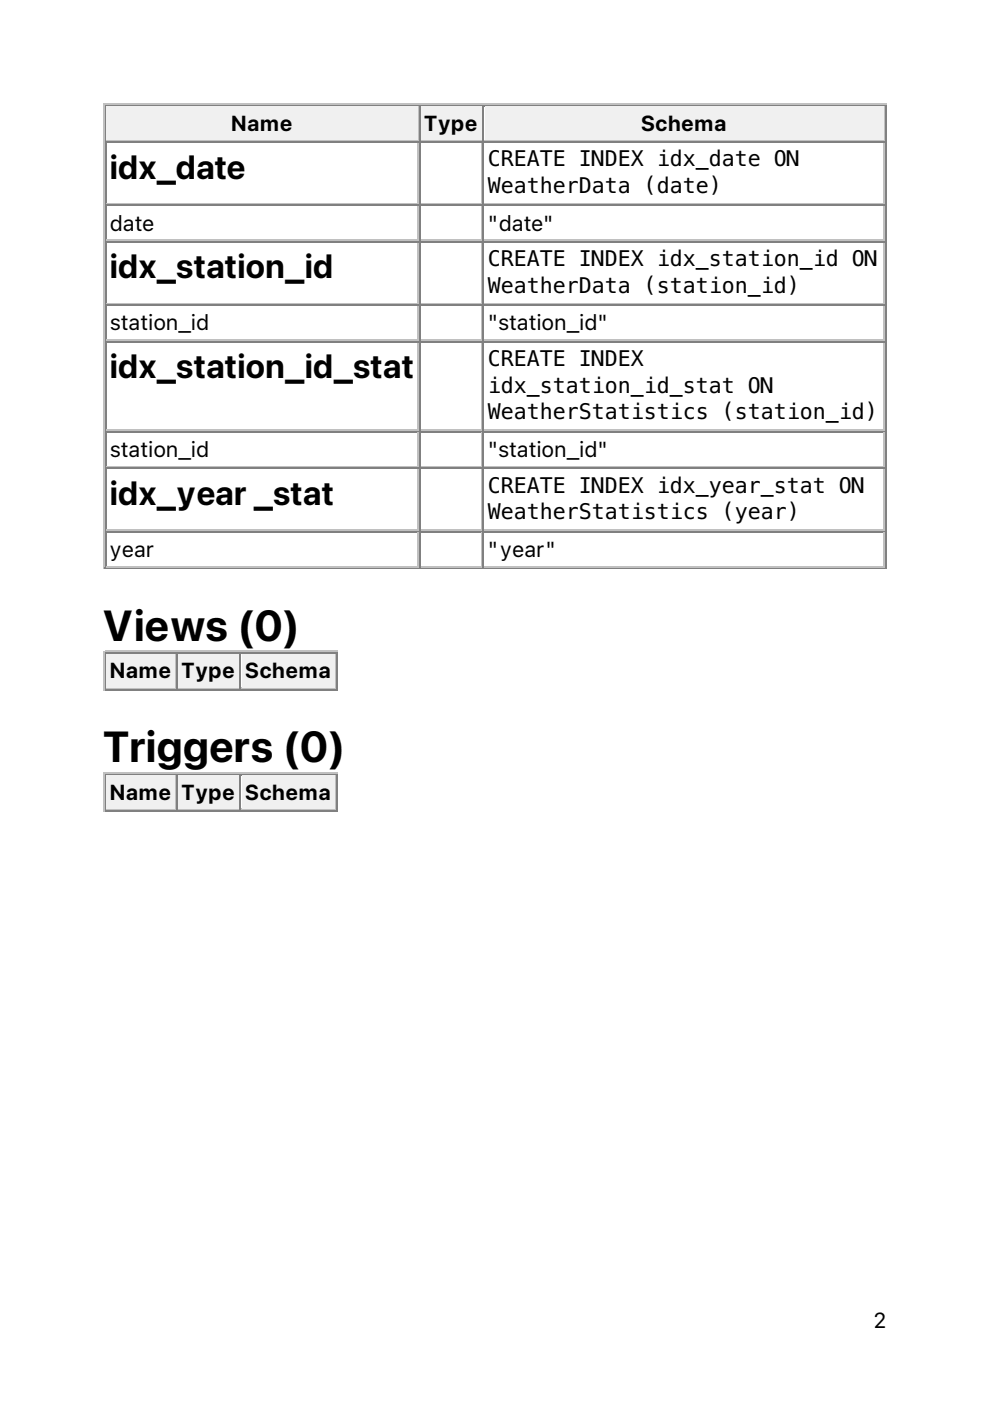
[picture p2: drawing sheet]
<svg xmlns="http://www.w3.org/2000/svg" width="210mm" height="297mm" viewBox="0 0 210 297" stroke-linecap="round" stroke-linejoin="round" font-family="sans-serif">
<defs><g id="words">
<g font-size="9.2">
<text x="21.9" y="135.9">Views (0)</text>
<text x="21.9" y="161.6">Triggers (0)</text>
</g>
<g font-size="7.1">
<text x="23.3" y="37.9">idx_date</text>
<text x="23.3" y="59">idx_station_id</text>
<text x="23.3" y="80.2">idx_station_id_stat</text>
<text x="23.3" y="107">idx_year _stat</text>
</g>
<g font-size="4.6">
<text x="49" y="27.7">Name</text>
<text x="89.9" y="27.7">Type</text>
<text x="135.9" y="27.7">Schema</text>
<text x="103.5" y="35.3">CREATE INDEX idx_date ON</text>
<text x="103.5" y="40.9">WeatherData (date)</text>
<text x="23.3" y="48.9">date</text>
<text x="103.5" y="48.9">&quot;date&quot;</text>
<text x="103.5" y="56.5">CREATE INDEX idx_station_id ON</text>
<text x="103.5" y="62.1">WeatherData (station_id)</text>
<text x="23.3" y="70">station_id</text>
<text x="103.5" y="70">&quot;station_id&quot;</text>
<text x="103.5" y="77.6">CREATE INDEX</text>
<text x="103.5" y="83.3">idx_station_id_stat ON</text>
<text x="103.5" y="88.9">WeatherStatistics (station_id)</text>
<text x="23.3" y="96.9">station_id</text>
<text x="103.5" y="96.9">&quot;station_id&quot;</text>
<text x="103.5" y="104.4">CREATE INDEX idx_year_stat ON</text>
<text x="103.5" y="110.1">WeatherStatistics (year)</text>
<text x="23.3" y="118">year</text>
<text x="103.5" y="118">&quot;year&quot;</text>
<text x="23.3" y="143.8">Name</text>
<text x="38.5" y="143.8">Type</text>
<text x="52" y="143.8">Schema</text>
<text x="23.3" y="169.5">Name</text>
<text x="38.5" y="169.5">Type</text>
<text x="52" y="169.5">Schema</text>
<text x="185.2" y="281.5">2</text>
</g>
</g></defs>
<path d="M22 21.9v98.7M22.2 22h165.8M22.6 29.8h66.3M88.7 22.6v7" fill="none" stroke="#c0c0c0" stroke-width=".35"/>
<path d="M22.4 22.2v7.8M22.6 22.4h66.3M187.9 22.2v98.1M22.2 120.5h165.8" fill="none" stroke="#808080" stroke-width=".35"/>
<g fill="#f0f0f0">
<path d="M22.6 22.6h65.9v7h-65.9z"/>
<path d="M48.7 23.3h13.1v5.4h-13.1z"/>
</g>
<path d="M89.1 22.2v7.8M89.3 22.4h13" fill="none" stroke="#808080" stroke-width=".35"/>
<path d="M89.3 29.8h13M102.1 22.6v7" fill="none" stroke="#c0c0c0" stroke-width=".35"/>
<g fill="#f0f0f0">
<path d="M89.2 22.6h12.8v7h-12.8z"/>
<path d="M89.6 23.3h11.4v5.4h-11.4z"/>
</g>
<path d="M102.5 22.2v7.8M102.7 22.4h85" fill="none" stroke="#808080" stroke-width=".35"/>
<path d="M102.7 29.8h85M187.5 22.6v7" fill="none" stroke="#c0c0c0" stroke-width=".35"/>
<g fill="#f0f0f0">
<path d="M102.8 22.6h84.5v7h-84.5z"/>
<path d="M135.8 23.3h18.3v5.4h-18.3z"/>
</g>
<g fill="none" stroke="#808080" stroke-width=".35">
<path d="M22.4 30v90.3M22.6 30.2h66.3M89.1 30v90.3M89.3 30.2h13M102.5 30v90.3M102.7 30.2h85M22.6 43.6h66.3M22.6 51.3h66.3M89.3 43.6h13M89.3 51.3h13M102.7 43.6h85M102.7 51.3h85"/>
<path d="M22.6 64.7h66.3M22.6 72.5h66.3M89.3 64.7h13M89.3 72.5h13M102.7 64.7h85M102.7 72.5h85M22.6 91.5h66.3M22.6 99.3h66.3M89.3 91.5h13M89.3 99.3h13M102.7 91.5h85M102.7 99.3h85"/>
<path d="M22.6 112.7h66.3M89.3 112.7h13M102.7 112.7h85M22.4 138.3v7.7M22.6 138.5h14.8M71.4 138.3v7.7M22.2 146.2h49.4"/>
</g>
<g fill="none" stroke="#c0c0c0" stroke-width=".35">
<path d="M88.7 30.3v12.7M102.1 30.3v12.7M187.5 30.3v12.7M22.6 43.2h66.3M22.6 51h66.3M88.7 43.7v7.1M88.7 51.5v12.7M89.3 43.2h13M89.3 51h13M102.1 43.7v7.1M102.1 51.5v12.7M102.7 43.2h85"/>
<path d="M102.7 51h85M187.5 43.7v7.1M187.5 51.5v12.7M22.6 64.4h66.3M22.6 72.1h66.3M88.7 64.9v7.1M88.7 72.7v18.3M89.3 64.4h13M89.3 72.1h13M102.1 64.9v7.1M102.1 72.7v18.3M102.7 64.4h85"/>
<path d="M102.7 72.1h85M187.5 64.9v7.1M187.5 72.7v18.3M22.6 91.2h66.3M22.6 99h66.3M88.7 91.7v7.1M88.7 99.5v12.7M89.3 91.2h13M89.3 99h13M102.1 91.7v7.1M102.1 99.5v12.7M102.7 91.2h85"/>
<path d="M102.7 99h85M187.5 91.7v7.1M187.5 99.5v12.7M22.6 112.4h66.3M88.7 112.9v7M89.3 112.4h13M102.1 112.9v7M102.7 112.4h85M187.5 112.9v7M22 137.9v8.5M22.2 138.1h49.4M22.6 120.1h66.3"/>
<path d="M37.2 138.6v7.1M89.3 120.1h13M102.7 120.1h85M22.6 145.9h14.8"/>
</g>
<g fill="#f0f0f0">
<path d="M22.6 138.6h14.5v7.1h-14.5z"/>
<path d="M23.3 139.3h13.1v5.4h-13.1z"/>
</g>
<path d="M37.6 138.3v7.7M37.7 138.5h13.1" fill="none" stroke="#808080" stroke-width=".35"/>
<path d="M50.6 138.6v7.1M37.7 145.9h13.1" fill="none" stroke="#c0c0c0" stroke-width=".35"/>
<g fill="#f0f0f0">
<path d="M37.8 138.6h12.8v7.1h-12.8z"/>
<path d="M38.5 139.3h11.3v5.4h-11.3z"/>
</g>
<path d="M51 138.3v7.7M51.2 138.5h20.1" fill="none" stroke="#808080" stroke-width=".35"/>
<path d="M71.1 138.6v7.1M51.2 145.9h20.1" fill="none" stroke="#c0c0c0" stroke-width=".35"/>
<g fill="#f0f0f0">
<path d="M51.3 138.6h19.7v7.1h-19.7z"/>
<path d="M51.9 139.3h18.2v5.4h-18.2z"/>
</g>
<path d="M22 163.7v8.5M22.2 163.9h49.4M22.6 171.6h14.8M37.2 164.4v7" fill="none" stroke="#c0c0c0" stroke-width=".35"/>
<path d="M22.2 172h49.4M22.4 164v7.8M22.6 164.2h14.8M71.4 164v7.8" fill="none" stroke="#808080" stroke-width=".35"/>
<g fill="#f0f0f0">
<path d="M22.6 164.4h14.5v7h-14.5z"/>
<path d="M23.3 165.1h13.1v5.4h-13.1z"/>
</g>
<path d="M37.6 164v7.8M37.7 164.2h13.1" fill="none" stroke="#808080" stroke-width=".35"/>
<path d="M37.7 171.6h13.1M50.6 164.4v7" fill="none" stroke="#c0c0c0" stroke-width=".35"/>
<g fill="#f0f0f0">
<path d="M37.8 164.4h12.8v7h-12.8z"/>
<path d="M38.5 165.1h11.3v5.4h-11.3z"/>
</g>
<path d="M51 164v7.8M51.2 164.2h20.1" fill="none" stroke="#808080" stroke-width=".35"/>
<path d="M51.2 171.6h20.1M71.1 164.4v7" fill="none" stroke="#c0c0c0" stroke-width=".35"/>
<g fill="#f0f0f0">
<path d="M51.3 164.4h19.7v7h-19.7z"/>
<path d="M51.9 165.1h18.2v5.4h-18.2z"/>
</g>
<use href="#words"/>
</svg>
